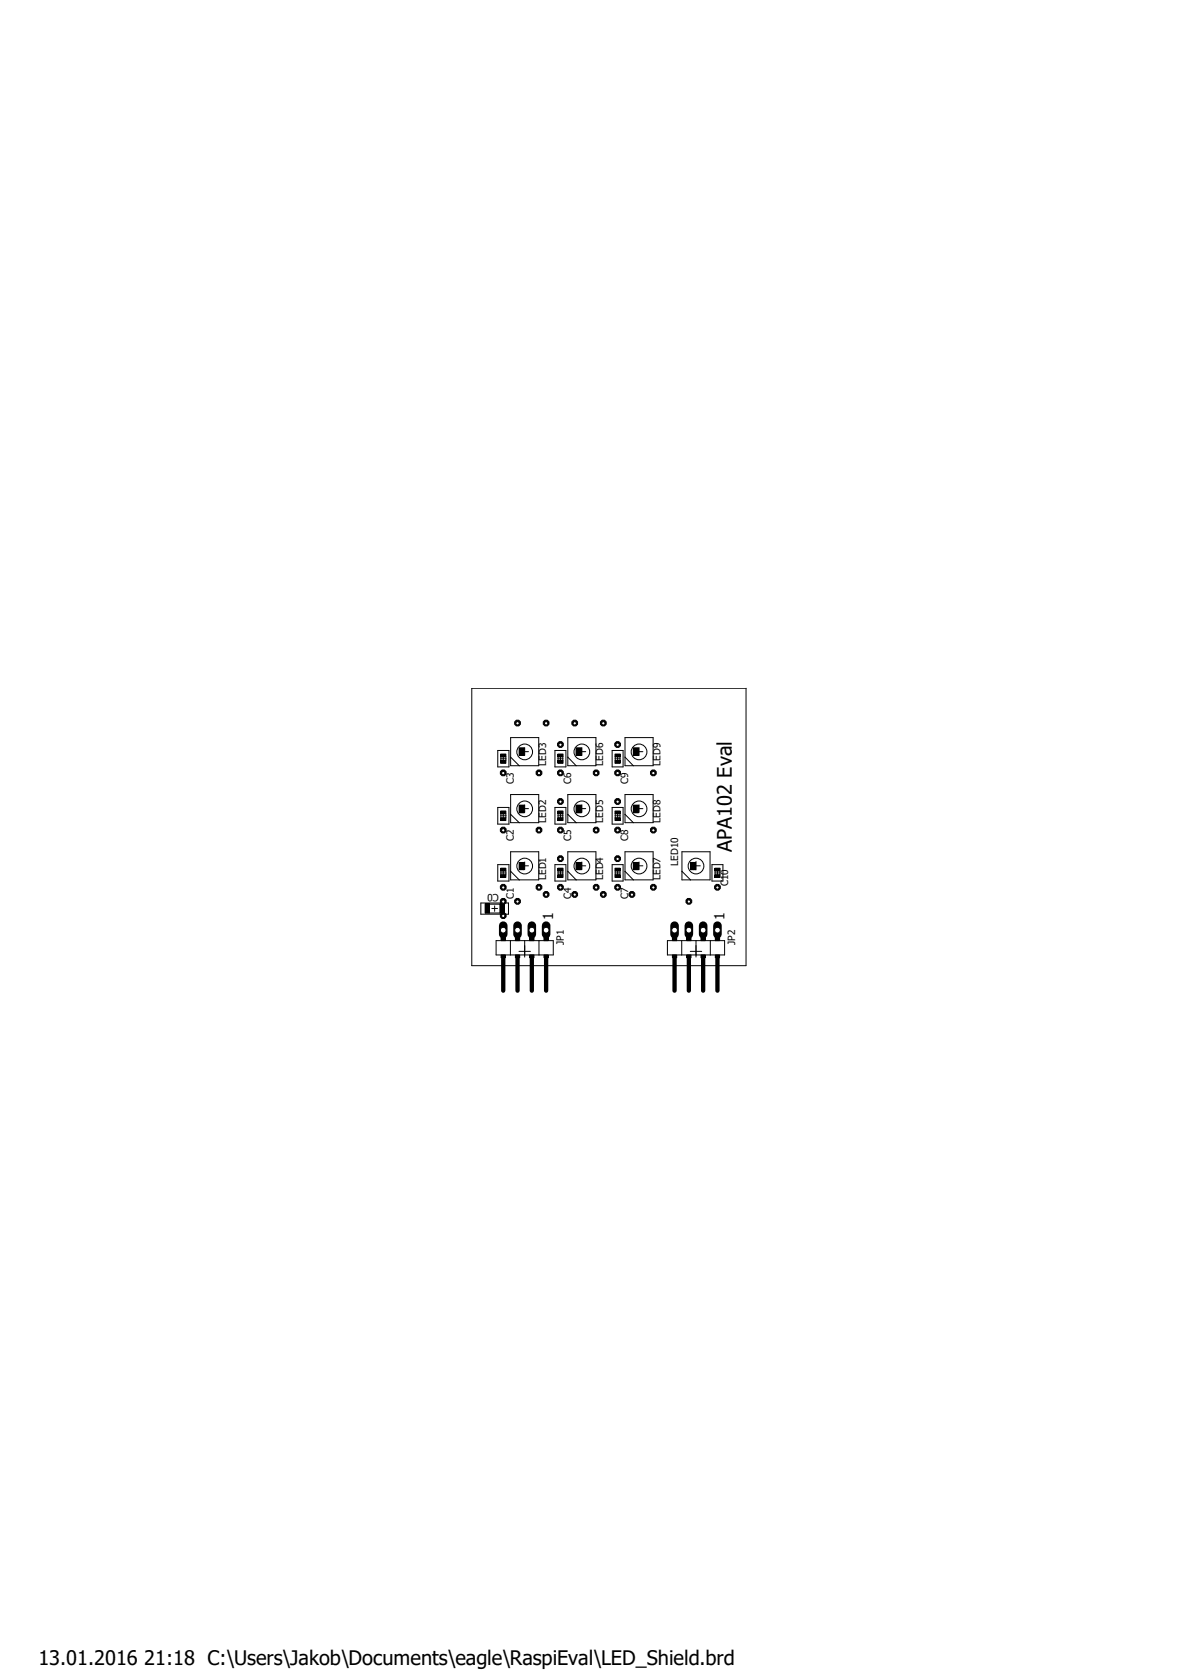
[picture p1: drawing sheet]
<svg xmlns="http://www.w3.org/2000/svg" width="210mm" height="297mm" viewBox="0 0 210 297" stroke-linecap="round" stroke-linejoin="round" font-family="sans-serif">
<defs><g id="words">
<g font-size="3.6">
<text x="130" y="151.3" transform="rotate(-90 130 151.3)">APA102 Eval</text>
<text x="6.8" y="295.8">13.01.2016 21:18 C:\Users\Jakob\Documents\eagle\RaspiEval\LED_Shield.brd</text>
</g>
<g font-size="2.5">
<text x="98.3" y="163.4" transform="rotate(-90 98.3 163.4)">1</text>
<text x="128.7" y="163.4" transform="rotate(-90 128.7 163.4)">1</text>
</g>
<g font-size="1.8">
<text x="97" y="136" transform="rotate(-90 97 136)">LED3</text>
<text x="107.2" y="136" transform="rotate(-90 107.2 136)">LED6</text>
<text x="117.3" y="136" transform="rotate(-90 117.3 136)">LED9</text>
<text x="91.3" y="139.3" transform="rotate(-90 91.3 139.3)">C3</text>
<text x="101.5" y="139.3" transform="rotate(-90 101.5 139.3)">C6</text>
<text x="111.6" y="139.3" transform="rotate(-90 111.6 139.3)">C9</text>
<text x="91.3" y="149.5" transform="rotate(-90 91.3 149.5)">C2</text>
<text x="97" y="146.2" transform="rotate(-90 97 146.2)">LED2</text>
<text x="101.5" y="149.5" transform="rotate(-90 101.5 149.5)">C5</text>
<text x="107.2" y="146.2" transform="rotate(-90 107.2 146.2)">LED5</text>
<text x="111.6" y="149.5" transform="rotate(-90 111.6 149.5)">C8</text>
<text x="117.3" y="146.2" transform="rotate(-90 117.3 146.2)">LED8</text>
<text x="120.5" y="153.8" transform="rotate(-90 120.5 153.8)">LED10</text>
<text x="88.7" y="158.9" transform="rotate(-180 88.7 158.9)">C0</text>
<text x="91.3" y="159.6" transform="rotate(-90 91.3 159.6)">C1</text>
<text x="97" y="156.3" transform="rotate(-90 97 156.3)">LED1</text>
<text x="101.5" y="159.6" transform="rotate(-90 101.5 159.6)">C4</text>
<text x="107.2" y="156.3" transform="rotate(-90 107.2 156.3)">LED4</text>
<text x="111.6" y="159.6" transform="rotate(-90 111.6 159.6)">C7</text>
<text x="117.3" y="156.3" transform="rotate(-90 117.3 156.3)">LED7</text>
<text x="129.4" y="157.4" transform="rotate(-90 129.4 157.4)">C10</text>
<text x="100.2" y="167.9" transform="rotate(-90 100.2 167.9)">JP1</text>
<text x="130.6" y="167.9" transform="rotate(-90 130.6 167.9)">JP2</text>
</g>
</g></defs>
<path d="M83.8 122.2l48.8 54.2M132.6 122.2l-48.8 54.2" fill="none" stroke="#fff" stroke-width=".18"/>
<g fill="none" stroke="#000" stroke-width=".18">
<path d="M88.4 133.3h2v2.9h-2zM88.9 133.9h1v.6h-1zM88.9 135.1h1v.5h-1zM88.9 134.8h1M89 134.4v.7M89.4 134.3v1M89.9 134.4v.7M90.7 131h5v5h-5zM90.7 134.5l1.5 1.5M92.2 132.9h.9v1.3h-.9zM92.3 132.9v1.3M92.4 132.9v1.3"/>
<path d="M92.5 132.9v1.3M92.5 133.5h1.4M92.6 132.9v1.3M92.7 132.9v1.3M92.8 132.9v1.3M92.9 132.9v1.3M93 132.9v1.3M93.1 132.9v1.3M93.2 132.8v1.4M98.6 133.3h1.9v2.9h-1.9zM99.1 133.9h.9v.6h-.9zM99.1 135.1h.9v.5h-.9z"/>
<path d="M99.1 134.8h.9M99.1 134.4v.7M99.6 134.3v1M100 134.4v.7M100.9 131h5v5h-5zM100.9 134.5l1.5 1.5M102.4 132.9h.9v1.3h-.9zM102.4 132.9v1.3M102.5 132.9v1.3M102.6 132.9v1.3M102.7 132.9v1.3M102.7 133.5h1.4"/>
<path d="M102.8 132.9v1.3M102.9 132.9v1.3M103 132.9v1.3M103.1 132.9v1.3M103.2 132.9v1.3M103.3 132.9v1.3M103.4 132.8v1.4M108.8 133.3h1.9v2.9h-1.9zM109.3 133.9h.9v.6h-.9zM109.3 135.1h.9v.5h-.9zM109.3 134.8h.9M109.3 134.4v.7"/>
<path d="M109.7 134.3v1M110.2 134.4v.7M111 131h5v5h-5zM111 134.5l1.5 1.5M112.5 132.9h.9v1.3h-.9zM112.6 132.9v1.3M112.7 132.9v1.3M112.8 132.9v1.3M112.8 133.5h1.4M112.9 132.9v1.3M113 132.9v1.3M113.1 132.9v1.3"/>
<path d="M113.2 132.9v1.3M113.3 132.9v1.3M113.5 132.8v1.4M88.4 143.4h2v3h-2zM88.4 153.6h2v2.9h-2zM88.9 154.2h1v.5h-1zM88.9 155.4h1v.5h-1zM88.9 144.1h1v.5h-1zM88.9 145.2h1v.6h-1zM88.9 155.1h1M88.9 144.9h1M89 144.6v.7"/>
<path d="M89 154.7v.7M89.4 144.4v1M89.4 154.6v.9M89.9 144.6v.7M89.9 154.7v.7M90.7 151.3h5v5h-5zM90.7 141.1h5v5h-5zM90.7 154.8l1.5 1.5M90.7 144.7l1.5 1.4M92.2 143h.9v1.4h-.9zM92.2 153.2h.9v1.3h-.9zM92.3 143v1.4"/>
<path d="M92.3 153.2v1.3M92.4 143v1.4M92.4 153.2v1.3M92.5 143v1.4M92.5 153.2v1.3M92.5 153.8h1.4M92.5 143.6h1.4M92.6 143v1.4M92.6 153.2v1.3M92.7 143v1.4M92.7 153.2v1.3M92.8 143v1.4"/>
<path d="M92.8 153.2v1.3M92.9 143v1.4M92.9 153.2v1.3M93 143v1.4M93 153.2v1.3M93.1 143v1.4M93.1 153.2v1.3M93.2 143v1.3M93.2 153.1v1.4M98.6 153.6h1.9v2.9h-1.9zM98.6 143.4h1.9v3h-1.9zM99.1 154.2h.9v.5h-.9z"/>
<path d="M99.1 155.4h.9v.5h-.9zM99.1 144.1h.9v.5h-.9zM99.1 145.2h.9v.6h-.9zM99.1 155.1h.9M99.1 144.9h.9M99.1 144.6v.7M99.1 154.7v.7M99.6 144.4v1M99.6 154.6v.9M100 144.6v.7M100 154.7v.7M100.9 151.3h5v5h-5z"/>
<path d="M100.9 141.1h5v5h-5zM100.9 144.7l1.5 1.4M100.9 154.8l1.5 1.5M102.4 153.2h.9v1.3h-.9zM102.4 143h.9v1.4h-.9zM102.4 143v1.4M102.4 153.2v1.3M102.5 143v1.4M102.5 153.2v1.3M102.6 143v1.4M102.6 153.2v1.3M102.7 143v1.4"/>
<path d="M102.7 153.2v1.3M102.7 153.8h1.4M102.7 143.6h1.4M102.8 143v1.4M102.8 153.2v1.3M102.9 143v1.4M102.9 153.2v1.3M103 143v1.4M103 153.2v1.3M103.1 143v1.4M103.1 153.2v1.3M103.2 143v1.4"/>
<path d="M103.2 153.2v1.3M103.3 143v1.4M103.3 153.2v1.3M103.4 143v1.3M103.4 153.1v1.4M108.8 153.6h1.9v2.9h-1.9zM108.8 143.4h1.9v3h-1.9zM109.3 154.2h.9v.5h-.9zM109.3 155.4h.9v.5h-.9zM109.3 144.1h.9v.5h-.9zM109.3 145.2h.9v.6h-.9zM109.3 155.1h.9"/>
<path d="M109.3 144.9h.9M109.3 144.6v.7M109.3 154.7v.7M109.7 144.4v1M109.7 154.6v.9M110.2 144.6v.7M110.2 154.7v.7M111 151.3h5v5h-5zM111 144.7l1.5 1.4M111 141.1h5v5h-5zM111 154.8l1.5 1.5M112.5 153.2h.9v1.3h-.9z"/>
<path d="M112.5 143h.9v1.4h-.9zM112.6 143v1.4M112.6 153.2v1.3M112.7 143v1.4M112.7 153.2v1.3M112.8 143v1.4M112.8 153.2v1.3M112.8 153.8h1.4M112.8 143.6h1.4M112.9 143v1.4M112.9 153.2v1.3M113 143v1.4"/>
<path d="M113 153.2v1.3M113.1 143v1.4M113.1 153.2v1.3M113.2 143v1.4M113.2 153.2v1.3M113.3 143v1.4M113.3 153.2v1.3M113.5 143v1.3M113.5 153.1v1.4M121.2 151.3h5v5h-5zM121.2 154.8l1.5 1.5M122.7 153.2h.9v1.3h-.9z"/>
<path d="M122.7 153.2v1.3M122.8 153.2v1.3M122.9 153.2v1.3M122.9 153.8h1.5M123 153.2v1.3M123.1 153.2v1.3M123.2 153.2v1.3M123.3 153.2v1.3M123.4 153.2v1.3M123.5 153.2v1.3M123.7 153v1.5M126.5 153.6h1.9v2.9h-1.9z"/>
<path d="M127 154.2h.9v.5h-.9zM127 155.4h.9v.5h-.9zM127 155.1h.9M127 154.7v.7M127.5 154.6v.9M127.9 154.7v.7M85.4 160.4h4.9v2h-4.9zM86.2 160.5h.8v1.7h-.8zM86.9 160.6h2M86.9 162.2h2M87.4 161.4h1M87.9 160.9v1"/>
<path d="M88.1 167.1h10.2v2.5h-10.2zM88.8 160.5h.8v1.7h-.8zM89 169.6h.8v.5h-.8zM89 166.1h.8v1h-.8zM90.7 167.1v2.5M91.6 169.6h.7v.5h-.7zM91.6 166.1h.7v1h-.7zM92.2 169h2M93.2 167.1v2.9M94.1 169.6h.8v.5h-.8zM94.1 166.1h.8v1h-.8zM95.8 167.1v2.5"/>
<path d="M96.6 169.6h.8v.5h-.8zM96.6 166.1h.8v1h-.8zM118.6 167.1h10.1v2.5h-10.1zM119.5 169.6h.7v.5h-.7zM119.5 166.1h.7v1h-.7zM121.1 167.1v2.5M122 169.6h.8v.5h-.8zM122 166.1h.8v1h-.8zM122.6 169h2.1M123.7 167.1v2.9M124.5 169.6h.8v.5h-.8zM124.5 166.1h.8v1h-.8z"/>
<path d="M126.2 167.1v2.5M127.1 169.6h.7v.5h-.7zM127.1 166.1h.7v1h-.7z"/>
<circle cx="93.2" cy="133.6" r="1.39"/>
<circle cx="103.4" cy="133.6" r="1.39"/>
<circle cx="113.5" cy="133.6" r="1.39"/>
<circle cx="93.2" cy="143.7" r="1.39"/>
<circle cx="93.2" cy="153.8" r="1.39"/>
<circle cx="103.4" cy="143.7" r="1.39"/>
<circle cx="103.4" cy="153.8" r="1.39"/>
<circle cx="113.5" cy="143.7" r="1.39"/>
<circle cx="113.5" cy="153.8" r="1.39"/>
<circle cx="123.7" cy="153.8" r="1.39"/>
</g>
<path d="M89.4 170.3v5.7M91.9 170.3v5.7M94.5 170.3v5.7M97 170.3v5.7M119.8 170.3v5.7M122.4 170.3v5.7M124.9 170.3v5.7M127.5 170.3v5.7" fill="none" stroke="#000" stroke-width=".76"/>
<g fill="#000">
<path d="M88.9 133.9h1v.6h-1z" fill-rule="evenodd"/>
<path d="M88.9 135.1h1v.5h-1z" fill-rule="evenodd"/>
<path d="M99.1 133.9h.9v.6h-.9z" fill-rule="evenodd"/>
<path d="M99.1 135.1h.9v.5h-.9z" fill-rule="evenodd"/>
<path d="M109.3 133.9h.9v.6h-.9z" fill-rule="evenodd"/>
<path d="M109.3 135.1h.9v.5h-.9z" fill-rule="evenodd"/>
<path d="M88.9 154.2h1v.5h-1z" fill-rule="evenodd"/>
<path d="M88.9 155.4h1v.5h-1z" fill-rule="evenodd"/>
<path d="M88.9 144.1h1v.5h-1z" fill-rule="evenodd"/>
<path d="M88.9 145.2h1v.6h-1z" fill-rule="evenodd"/>
<path d="M99.1 154.2h.9v.5h-.9z" fill-rule="evenodd"/>
<path d="M99.1 155.4h.9v.5h-.9z" fill-rule="evenodd"/>
<path d="M99.1 144.1h.9v.5h-.9z" fill-rule="evenodd"/>
<path d="M99.1 145.2h.9v.6h-.9z" fill-rule="evenodd"/>
<path d="M109.3 154.2h.9v.5h-.9z" fill-rule="evenodd"/>
<path d="M109.3 155.4h.9v.5h-.9z" fill-rule="evenodd"/>
<path d="M109.3 144.1h.9v.5h-.9z" fill-rule="evenodd"/>
<path d="M109.3 145.2h.9v.6h-.9z" fill-rule="evenodd"/>
<path d="M127 154.2h.9v.5h-.9z" fill-rule="evenodd"/>
<path d="M127 155.4h.9v.5h-.9z" fill-rule="evenodd"/>
<path d="M86.2 160.5h.8v1.7h-.8z" fill-rule="evenodd"/>
<path d="M88.8 160.5h.8v1.7h-.8z" fill-rule="evenodd"/>
<path d="M89 169.6h.8v.5h-.8z" fill-rule="evenodd"/>
<path d="M89 166.1h.8v1h-.8z" fill-rule="evenodd"/>
<path d="M91.6 169.6h.7v.5h-.7z" fill-rule="evenodd"/>
<path d="M91.6 166.1h.7v1h-.7z" fill-rule="evenodd"/>
<path d="M94.1 169.6h.8v.5h-.8z" fill-rule="evenodd"/>
<path d="M94.1 166.1h.8v1h-.8z" fill-rule="evenodd"/>
<path d="M96.6 169.6h.8v.5h-.8z" fill-rule="evenodd"/>
<path d="M96.6 166.1h.8v1h-.8z" fill-rule="evenodd"/>
<path d="M119.5 169.6h.7v.5h-.7z" fill-rule="evenodd"/>
<path d="M119.5 166.1h.7v1h-.7z" fill-rule="evenodd"/>
<path d="M122 169.6h.8v.5h-.8z" fill-rule="evenodd"/>
<path d="M122 166.1h.8v1h-.8z" fill-rule="evenodd"/>
<path d="M124.5 169.6h.8v.5h-.8z" fill-rule="evenodd"/>
<path d="M124.5 166.1h.8v1h-.8z" fill-rule="evenodd"/>
<path d="M127.1 169.6h.7v.5h-.7z" fill-rule="evenodd"/>
<path d="M127.1 166.1h.7v1h-.7z" fill-rule="evenodd"/>
</g>
<path d="M97 164.4v1.5" fill="none" stroke="#000" stroke-width="1.5"/>
<circle cx="97" cy="165.2" r=".51" fill="#fff"/>
<circle cx="97" cy="165.2" r=".51" fill="none" stroke="#000" stroke-width=".18"/>
<path d="M94.5 164.4v1.5" fill="none" stroke="#000" stroke-width="1.5"/>
<circle cx="94.5" cy="165.2" r=".51" fill="#fff"/>
<circle cx="94.5" cy="165.2" r=".51" fill="none" stroke="#000" stroke-width=".18"/>
<path d="M91.9 164.4v1.5" fill="none" stroke="#000" stroke-width="1.5"/>
<circle cx="91.9" cy="165.2" r=".51" fill="#fff"/>
<circle cx="91.9" cy="165.2" r=".51" fill="none" stroke="#000" stroke-width=".18"/>
<path d="M89.4 164.4v1.5" fill="none" stroke="#000" stroke-width="1.5"/>
<circle cx="89.4" cy="165.2" r=".51" fill="#fff"/>
<circle cx="89.4" cy="165.2" r=".51" fill="none" stroke="#000" stroke-width=".18"/>
<path d="M127.5 164.4v1.5" fill="none" stroke="#000" stroke-width="1.5"/>
<circle cx="127.5" cy="165.2" r=".51" fill="#fff"/>
<circle cx="127.5" cy="165.2" r=".51" fill="none" stroke="#000" stroke-width=".18"/>
<path d="M124.9 164.4v1.5" fill="none" stroke="#000" stroke-width="1.5"/>
<circle cx="124.9" cy="165.2" r=".51" fill="#fff"/>
<circle cx="124.9" cy="165.2" r=".51" fill="none" stroke="#000" stroke-width=".18"/>
<path d="M122.4 164.4v1.5" fill="none" stroke="#000" stroke-width="1.5"/>
<circle cx="122.4" cy="165.2" r=".51" fill="#fff"/>
<circle cx="122.4" cy="165.2" r=".51" fill="none" stroke="#000" stroke-width=".18"/>
<path d="M119.8 164.4v1.5" fill="none" stroke="#000" stroke-width="1.5"/>
<circle cx="119.8" cy="165.2" r=".51" fill="#fff"/>
<g fill="none" stroke="#000" stroke-width=".18">
<circle cx="102.1" cy="158.9" r=".55"/>
<circle cx="119.8" cy="165.2" r=".51"/>
</g>
<circle cx="102.1" cy="158.9" r=".55" fill="#000"/>
<circle cx="102.1" cy="158.9" r=".3" fill="#fff"/>
<g fill="none" stroke="#000" stroke-width=".18">
<circle cx="97" cy="158.9" r=".55"/>
<circle cx="102.1" cy="158.9" r=".3"/>
</g>
<circle cx="97" cy="158.9" r=".55" fill="#000"/>
<circle cx="97" cy="158.9" r=".3" fill="#fff"/>
<g fill="none" stroke="#000" stroke-width=".18">
<circle cx="91.9" cy="128.4" r=".55"/>
<circle cx="97" cy="158.9" r=".3"/>
</g>
<circle cx="91.9" cy="128.4" r=".55" fill="#000"/>
<circle cx="91.9" cy="128.5" r=".3" fill="#fff"/>
<g fill="none" stroke="#000" stroke-width=".18">
<circle cx="91.9" cy="128.5" r=".3"/>
<circle cx="97" cy="128.4" r=".55"/>
</g>
<circle cx="97" cy="128.4" r=".55" fill="#000"/>
<circle cx="97" cy="128.5" r=".3" fill="#fff"/>
<g fill="none" stroke="#000" stroke-width=".18">
<circle cx="97" cy="128.5" r=".3"/>
<circle cx="99.6" cy="132.2" r=".55"/>
</g>
<circle cx="99.6" cy="132.2" r=".55" fill="#000"/>
<circle cx="99.6" cy="132.3" r=".3" fill="#fff"/>
<g fill="none" stroke="#000" stroke-width=".18">
<circle cx="99.6" cy="132.3" r=".3"/>
<circle cx="99.6" cy="152.5" r=".55"/>
</g>
<circle cx="99.6" cy="152.5" r=".55" fill="#000"/>
<circle cx="99.6" cy="152.6" r=".3" fill="#fff"/>
<g fill="none" stroke="#000" stroke-width=".18">
<circle cx="99.6" cy="152.6" r=".3"/>
<circle cx="109.7" cy="142.4" r=".55"/>
</g>
<circle cx="109.7" cy="142.4" r=".55" fill="#000"/>
<circle cx="109.7" cy="142.4" r=".3" fill="#fff"/>
<g fill="none" stroke="#000" stroke-width=".18">
<circle cx="109.7" cy="132.2" r=".55"/>
<circle cx="109.7" cy="142.4" r=".3"/>
</g>
<circle cx="109.7" cy="132.2" r=".55" fill="#000"/>
<circle cx="109.7" cy="132.3" r=".3" fill="#fff"/>
<g fill="none" stroke="#000" stroke-width=".18">
<circle cx="109.7" cy="132.3" r=".3"/>
<circle cx="109.7" cy="152.5" r=".55"/>
</g>
<circle cx="109.7" cy="152.5" r=".55" fill="#000"/>
<circle cx="109.7" cy="152.6" r=".3" fill="#fff"/>
<g fill="none" stroke="#000" stroke-width=".18">
<circle cx="99.6" cy="142.4" r=".55"/>
<circle cx="109.7" cy="152.6" r=".3"/>
</g>
<circle cx="99.6" cy="142.4" r=".55" fill="#000"/>
<circle cx="99.6" cy="142.4" r=".3" fill="#fff"/>
<g fill="none" stroke="#000" stroke-width=".18">
<circle cx="89.4" cy="157.6" r=".55"/>
<circle cx="99.6" cy="142.4" r=".3"/>
</g>
<circle cx="89.4" cy="157.6" r=".55" fill="#000"/>
<circle cx="89.4" cy="157.6" r=".3" fill="#fff"/>
<g fill="none" stroke="#000" stroke-width=".18">
<circle cx="89.4" cy="157.6" r=".3"/>
<circle cx="89.4" cy="147.4" r=".55"/>
</g>
<circle cx="89.4" cy="147.4" r=".55" fill="#000"/>
<circle cx="89.4" cy="147.5" r=".3" fill="#fff"/>
<g fill="none" stroke="#000" stroke-width=".18">
<circle cx="89.4" cy="147.5" r=".3"/>
<circle cx="95.8" cy="147.4" r=".55"/>
</g>
<circle cx="95.8" cy="147.4" r=".55" fill="#000"/>
<circle cx="95.8" cy="147.5" r=".3" fill="#fff"/>
<g fill="none" stroke="#000" stroke-width=".18">
<circle cx="95.8" cy="147.5" r=".3"/>
<circle cx="95.8" cy="157.6" r=".55"/>
</g>
<circle cx="95.8" cy="157.6" r=".55" fill="#000"/>
<circle cx="95.8" cy="157.6" r=".3" fill="#fff"/>
<g fill="none" stroke="#000" stroke-width=".18">
<circle cx="89.4" cy="137.3" r=".55"/>
<circle cx="95.8" cy="157.6" r=".3"/>
</g>
<circle cx="89.4" cy="137.3" r=".55" fill="#000"/>
<circle cx="89.4" cy="137.3" r=".3" fill="#fff"/>
<g fill="none" stroke="#000" stroke-width=".18">
<circle cx="89.4" cy="137.3" r=".3"/>
<circle cx="95.8" cy="137.3" r=".55"/>
</g>
<circle cx="95.8" cy="137.3" r=".55" fill="#000"/>
<circle cx="95.8" cy="137.3" r=".3" fill="#fff"/>
<g fill="none" stroke="#000" stroke-width=".18">
<circle cx="95.8" cy="137.3" r=".3"/>
<circle cx="99.6" cy="157.6" r=".55"/>
</g>
<circle cx="99.6" cy="157.6" r=".55" fill="#000"/>
<circle cx="99.6" cy="157.6" r=".3" fill="#fff"/>
<g fill="none" stroke="#000" stroke-width=".18">
<circle cx="99.6" cy="157.6" r=".3"/>
<circle cx="105.9" cy="157.6" r=".55"/>
</g>
<circle cx="105.9" cy="157.6" r=".55" fill="#000"/>
<circle cx="105.9" cy="157.6" r=".3" fill="#fff"/>
<g fill="none" stroke="#000" stroke-width=".18">
<circle cx="105.9" cy="157.6" r=".3"/>
<circle cx="105.9" cy="147.4" r=".55"/>
</g>
<circle cx="105.9" cy="147.4" r=".55" fill="#000"/>
<circle cx="105.9" cy="147.5" r=".3" fill="#fff"/>
<g fill="none" stroke="#000" stroke-width=".18">
<circle cx="99.6" cy="147.4" r=".55"/>
<circle cx="105.9" cy="147.5" r=".3"/>
</g>
<circle cx="99.6" cy="147.4" r=".55" fill="#000"/>
<circle cx="99.6" cy="147.5" r=".3" fill="#fff"/>
<g fill="none" stroke="#000" stroke-width=".18">
<circle cx="105.9" cy="137.3" r=".55"/>
<circle cx="99.6" cy="147.5" r=".3"/>
</g>
<circle cx="105.9" cy="137.3" r=".55" fill="#000"/>
<circle cx="105.9" cy="137.3" r=".3" fill="#fff"/>
<g fill="none" stroke="#000" stroke-width=".18">
<circle cx="99.6" cy="137.3" r=".55"/>
<circle cx="105.9" cy="137.3" r=".3"/>
</g>
<circle cx="99.6" cy="137.3" r=".55" fill="#000"/>
<circle cx="99.6" cy="137.3" r=".3" fill="#fff"/>
<g fill="none" stroke="#000" stroke-width=".18">
<circle cx="99.6" cy="137.3" r=".3"/>
<circle cx="116.1" cy="157.6" r=".55"/>
</g>
<circle cx="116.1" cy="157.6" r=".55" fill="#000"/>
<circle cx="116.1" cy="157.6" r=".3" fill="#fff"/>
<g fill="none" stroke="#000" stroke-width=".18">
<circle cx="109.7" cy="157.6" r=".55"/>
<circle cx="116.1" cy="157.6" r=".3"/>
</g>
<circle cx="109.7" cy="157.6" r=".55" fill="#000"/>
<circle cx="109.7" cy="157.6" r=".3" fill="#fff"/>
<g fill="none" stroke="#000" stroke-width=".18">
<circle cx="109.7" cy="157.6" r=".3"/>
<circle cx="116.1" cy="147.4" r=".55"/>
</g>
<circle cx="116.1" cy="147.4" r=".55" fill="#000"/>
<circle cx="116.1" cy="147.5" r=".3" fill="#fff"/>
<g fill="none" stroke="#000" stroke-width=".18">
<circle cx="109.7" cy="147.4" r=".55"/>
<circle cx="116.1" cy="147.5" r=".3"/>
</g>
<circle cx="109.7" cy="147.4" r=".55" fill="#000"/>
<circle cx="109.7" cy="147.5" r=".3" fill="#fff"/>
<g fill="none" stroke="#000" stroke-width=".18">
<circle cx="116.1" cy="137.3" r=".55"/>
<circle cx="109.7" cy="147.5" r=".3"/>
</g>
<circle cx="116.1" cy="137.3" r=".55" fill="#000"/>
<circle cx="116.1" cy="137.3" r=".3" fill="#fff"/>
<g fill="none" stroke="#000" stroke-width=".18">
<circle cx="109.7" cy="137.3" r=".55"/>
<circle cx="116.1" cy="137.3" r=".3"/>
</g>
<circle cx="109.7" cy="137.3" r=".55" fill="#000"/>
<circle cx="109.7" cy="137.3" r=".3" fill="#fff"/>
<g fill="none" stroke="#000" stroke-width=".18">
<circle cx="109.7" cy="137.3" r=".3"/>
<circle cx="127.5" cy="157.6" r=".55"/>
</g>
<circle cx="127.5" cy="157.6" r=".55" fill="#000"/>
<circle cx="127.5" cy="157.6" r=".3" fill="#fff"/>
<g fill="none" stroke="#000" stroke-width=".18">
<circle cx="127.5" cy="157.6" r=".3"/>
<circle cx="89.4" cy="162.6" r=".55"/>
</g>
<circle cx="89.4" cy="162.6" r=".55" fill="#000"/>
<circle cx="89.4" cy="162.7" r=".3" fill="#fff"/>
<g fill="none" stroke="#000" stroke-width=".18">
<circle cx="89.4" cy="162.7" r=".3"/>
<circle cx="89.4" cy="160.1" r=".55"/>
</g>
<circle cx="89.4" cy="160.1" r=".55" fill="#000"/>
<circle cx="89.4" cy="160.1" r=".3" fill="#fff"/>
<g fill="none" stroke="#000" stroke-width=".18">
<circle cx="102.1" cy="128.4" r=".55"/>
<circle cx="89.4" cy="160.1" r=".3"/>
</g>
<circle cx="102.1" cy="128.4" r=".55" fill="#000"/>
<circle cx="102.1" cy="128.5" r=".3" fill="#fff"/>
<g fill="none" stroke="#000" stroke-width=".18">
<circle cx="102.1" cy="128.5" r=".3"/>
<circle cx="107.2" cy="128.4" r=".55"/>
</g>
<circle cx="107.2" cy="128.4" r=".55" fill="#000"/>
<circle cx="107.2" cy="128.5" r=".3" fill="#fff"/>
<g fill="none" stroke="#000" stroke-width=".18">
<circle cx="107.2" cy="128.5" r=".3"/>
<circle cx="107.2" cy="158.9" r=".55"/>
</g>
<circle cx="107.2" cy="158.9" r=".55" fill="#000"/>
<circle cx="107.2" cy="158.9" r=".3" fill="#fff"/>
<g fill="none" stroke="#000" stroke-width=".18">
<circle cx="107.2" cy="158.9" r=".3"/>
<circle cx="112.3" cy="158.9" r=".55"/>
</g>
<circle cx="112.3" cy="158.9" r=".55" fill="#000"/>
<circle cx="112.3" cy="158.9" r=".3" fill="#fff"/>
<g fill="none" stroke="#000" stroke-width=".18">
<circle cx="112.3" cy="158.9" r=".3"/>
<circle cx="91.9" cy="160.1" r=".55"/>
</g>
<circle cx="91.9" cy="160.1" r=".55" fill="#000"/>
<circle cx="91.9" cy="160.1" r=".3" fill="#fff"/>
<g fill="none" stroke="#000" stroke-width=".18">
<circle cx="91.9" cy="160.1" r=".3"/>
<circle cx="122.4" cy="160.1" r=".55"/>
</g>
<circle cx="122.4" cy="160.1" r=".55" fill="#000"/>
<circle cx="122.4" cy="160.1" r=".3" fill="#fff"/>
<g fill="none" stroke="#000" stroke-width=".18">
<path d="M83.8 122.3h48.7v49.2h-48.7z"/>
<circle cx="122.4" cy="160.1" r=".3"/>
</g>
<use href="#words"/>
</svg>
